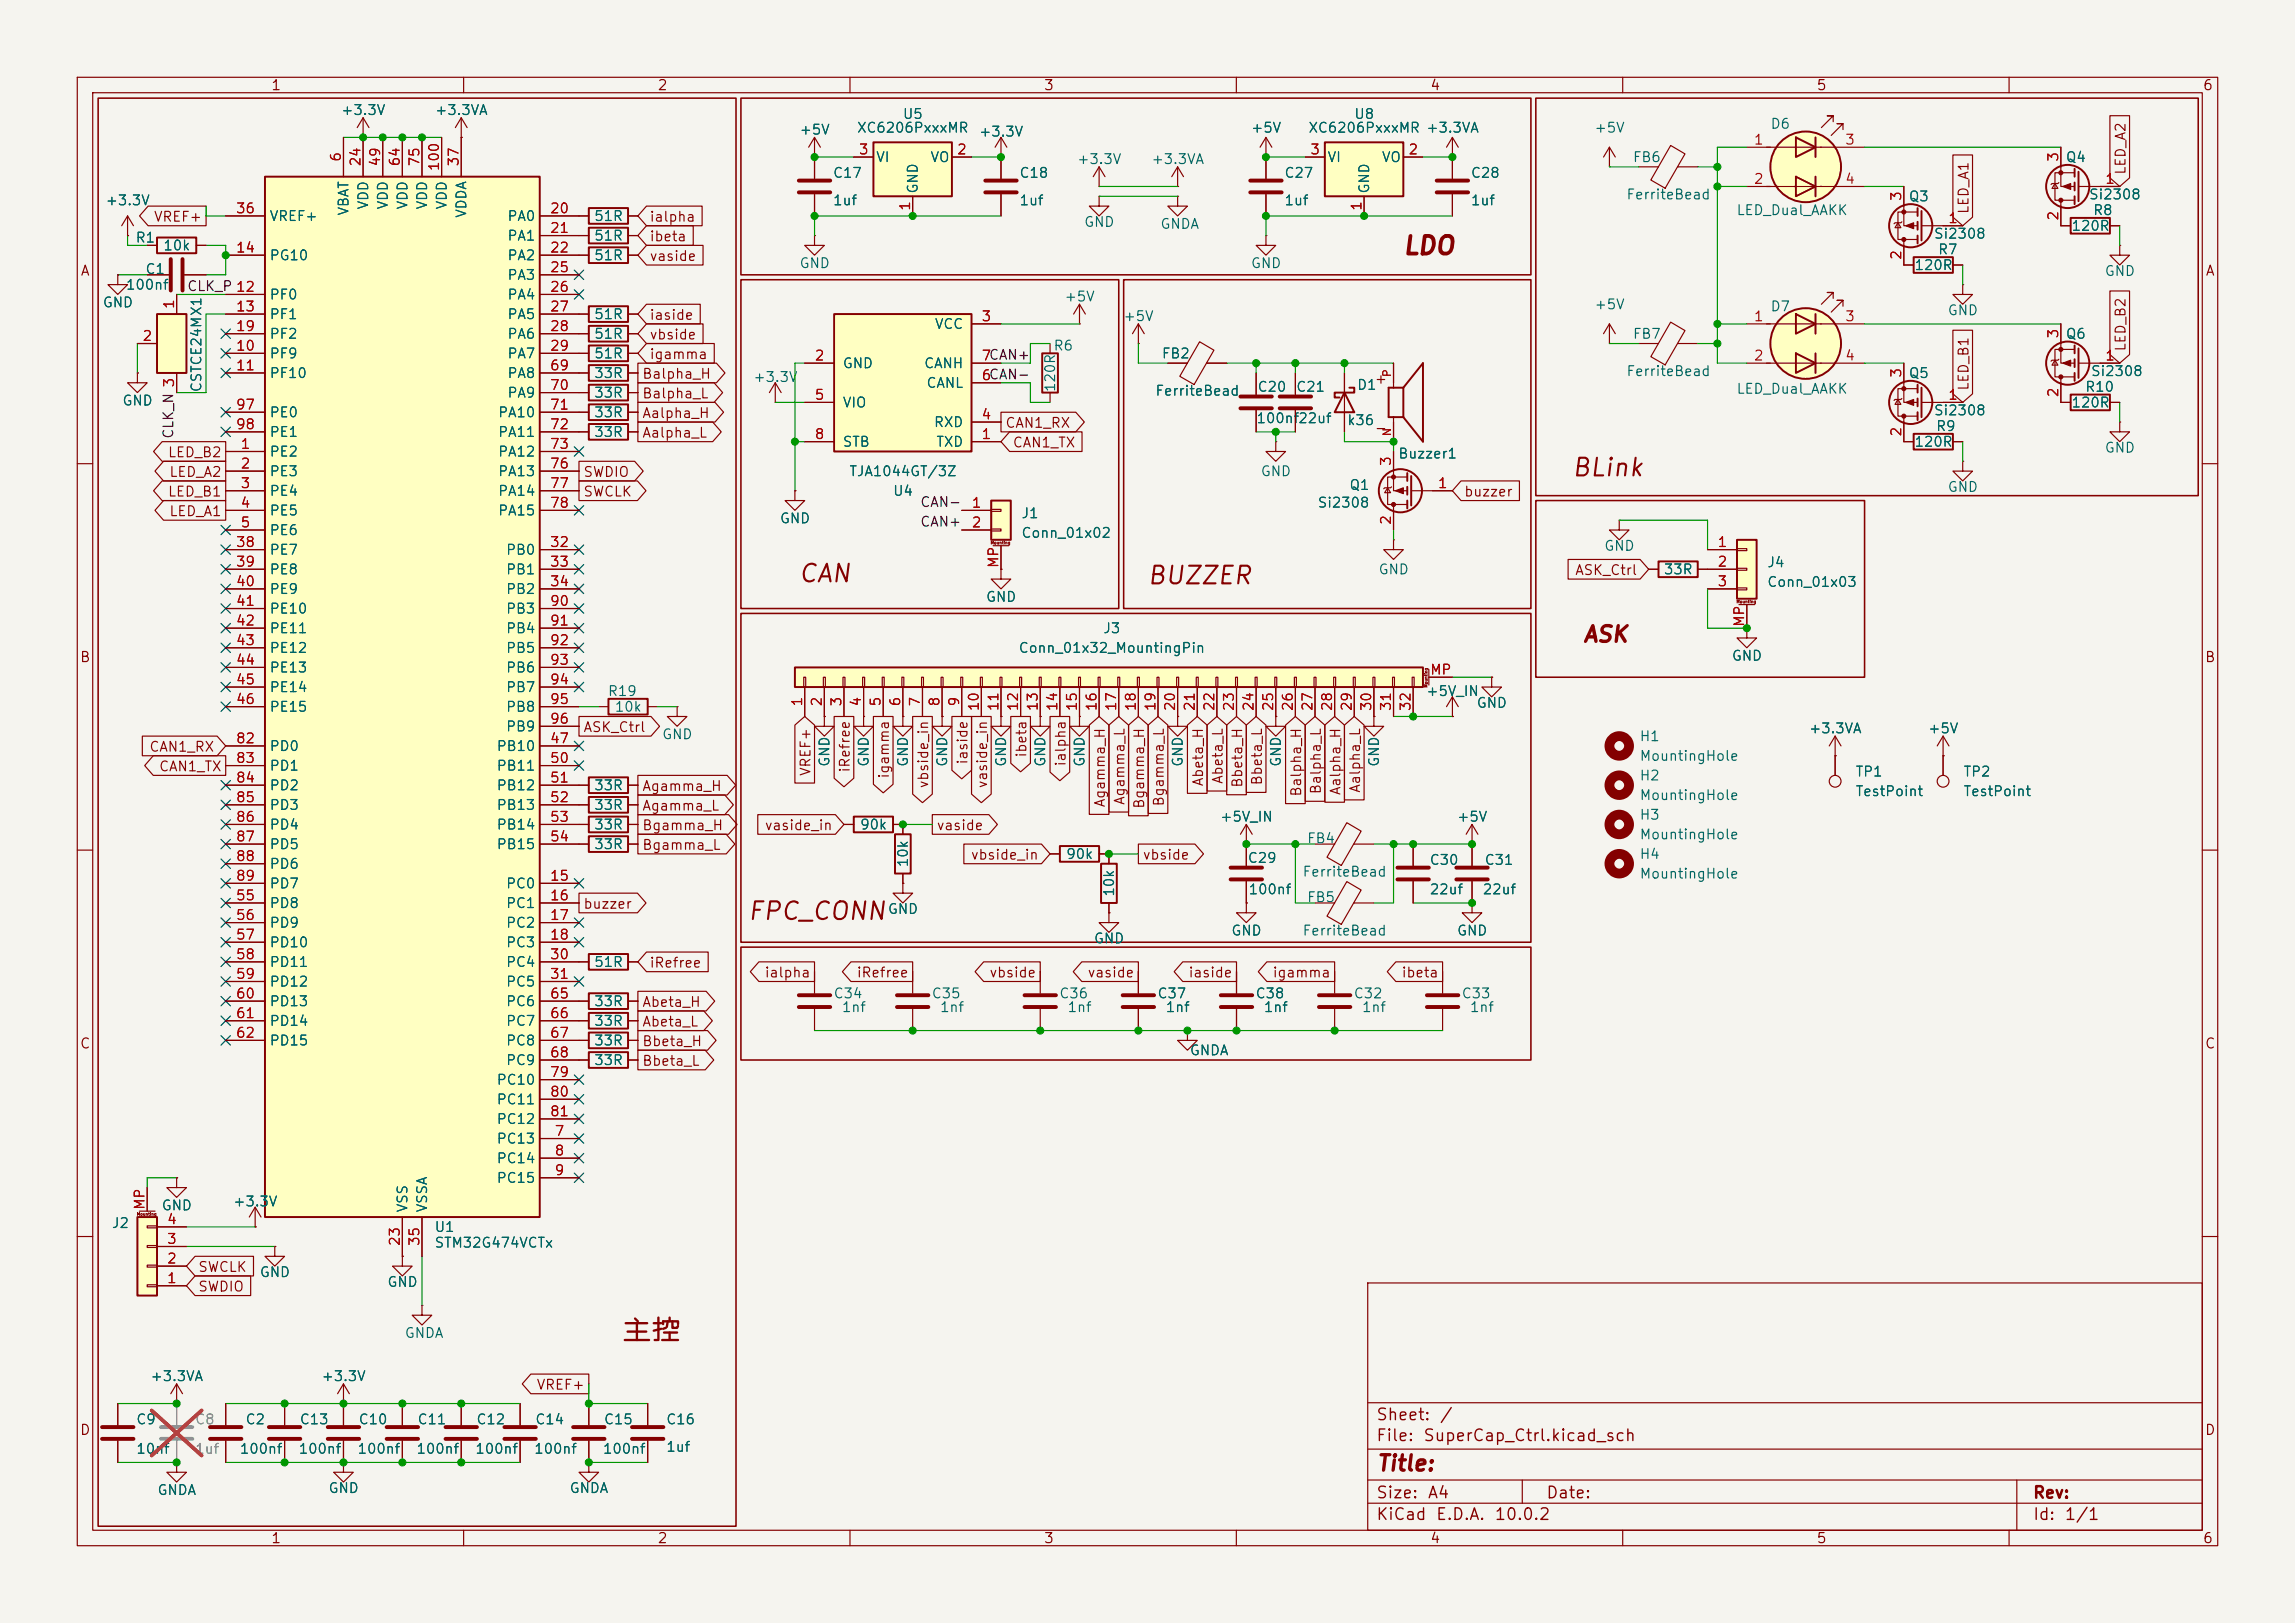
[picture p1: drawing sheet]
<svg xmlns="http://www.w3.org/2000/svg" width="297mm" height="210mm" viewBox="0 0 297 210" stroke-linecap="round" stroke-linejoin="round" font-family="sans-serif">
<defs><g id="words">
<text font-size="2.5" fill="#840000" x="80.4" y="174.2">主控</text>
<g font-size="2.3" fill="#840000">
<text x="181.4" y="33.5">LDO</text>
<text x="203.2" y="62.2">BLink</text>
<text x="103.1" y="75.9">CAN</text>
<text x="148.3" y="76.2">BUZZER</text>
<text x="96.6" y="119.6">FPC_CONN</text>
</g>
<g font-size="2" fill="#840000">
<text x="204.7" y="83.6">ASK</text>
<text x="178" y="190.8">Title:</text>
</g>
<g font-size="1.5" fill="#840000">
<text x="178" y="184.2">Sheet:</text>
<text x="186.2" y="184.2">/</text>
<text x="178" y="186.9">File:</text>
<text x="184.1" y="186.9">SuperCap_Ctrl.kicad_sch</text>
<text x="178" y="197.1">KiCad</text>
<text x="178" y="194.3">Size:</text>
<text x="184.7" y="194.3">A4</text>
<text x="185.7" y="197.1">E.D.A.</text>
<text x="193.3" y="197.1">10.0.2</text>
<text x="200" y="194.3">Date:</text>
<text x="263" y="194.3">Rev:</text>
<text x="263" y="197.1">Id:</text>
<text x="267.1" y="197.1">1/1</text>
</g>
<g font-size="1.3" fill="#840000">
<text x="35" y="12">1</text>
<text x="85" y="12">2</text>
<text x="135" y="12">3</text>
<text x="185" y="12">4</text>
<text x="235" y="12">5</text>
<text x="285" y="12">6</text>
<text x="275.4" y="22.7" transform="rotate(-90 275.4 22.7)">LED_A2</text>
<text x="19.8" y="29">VREF+</text>
<text x="84" y="29">ialpha</text>
<text x="255.1" y="27.8" transform="rotate(-90 255.1 27.8)">LED_A1</text>
<text x="10.3" y="36">A</text>
<text x="84" y="31.5">ibeta</text>
<text x="84" y="34.1">vaside</text>
<text x="285.3" y="36">A</text>
<text x="84" y="41.7">iaside</text>
<text x="84" y="44.2">vbside</text>
<text x="84" y="46.8">igamma</text>
<text x="275.4" y="45.6" transform="rotate(-90 275.4 45.6)">LED_B2</text>
<text x="83" y="49.3">Balpha_H</text>
<text x="83" y="51.9">Balpha_L</text>
<text x="177.8" y="50">+</text>
<text x="255.1" y="50.6" transform="rotate(-90 255.1 50.6)">LED_B1</text>
<text x="21.6" y="59.5">LED_B2</text>
<text x="83" y="54.4">Aalpha_H</text>
<text x="83" y="56.9">Aalpha_L</text>
<text x="130" y="55.7">CAN1_RX</text>
<text x="131" y="58.2">CAN1_TX</text>
<text x="177.8" y="56.3">-</text>
<text x="21.6" y="64.6">LED_B1</text>
<text x="21.8" y="62">LED_A2</text>
<text x="75.4" y="62">SWDIO</text>
<text x="75.4" y="64.6">SWCLK</text>
<text x="189.4" y="64.6">buzzer</text>
<text x="21.8" y="67.1">LED_A1</text>
<text x="203.7" y="74.7">ASK_Ctrl</text>
<text x="10.3" y="86">B</text>
<text x="285.3" y="86">B</text>
<text x="75.4" y="95">ASK_Ctrl</text>
<text x="19.2" y="97.6">CAN1_RX</text>
<text x="20.5" y="100.1">CAN1_TX</text>
<text x="105.2" y="100.5" transform="rotate(-90 105.2 100.5)">VREF+</text>
<text x="110.3" y="100" transform="rotate(-90 110.3 100)">iRefree</text>
<text x="115.4" y="100.8" transform="rotate(-90 115.4 100.8)">igamma</text>
<text x="125.5" y="99" transform="rotate(-90 125.5 99)">iaside</text>
<text x="133.1" y="98.1" transform="rotate(-90 133.1 98.1)">ibeta</text>
<text x="138.2" y="99.3" transform="rotate(-90 138.2 99.3)">ialpha</text>
<text x="156" y="101.8" transform="rotate(-90 156 101.8)">Abeta_H</text>
<text x="158.5" y="101.5" transform="rotate(-90 158.5 101.5)">Abeta_L</text>
<text x="163.6" y="101.7" transform="rotate(-90 163.6 101.7)">Bbeta_L</text>
<text x="83" y="107.7">Bgamma_H</text>
<text x="83" y="102.7">Agamma_H</text>
<text x="83" y="105.2">Agamma_L</text>
<text x="98.9" y="107.7">vaside_in</text>
<text x="120.4" y="102.1" transform="rotate(-90 120.4 102.1)">vbside_in</text>
<text x="121.1" y="107.7">vaside</text>
<text x="128.1" y="102.1" transform="rotate(-90 128.1 102.1)">vaside_in</text>
<text x="143.3" y="104.6" transform="rotate(-90 143.3 104.6)">Agamma_H</text>
<text x="145.8" y="104.3" transform="rotate(-90 145.8 104.3)">Agamma_L</text>
<text x="148.4" y="104.7" transform="rotate(-90 148.4 104.7)">Bgamma_H</text>
<text x="150.9" y="104.4" transform="rotate(-90 150.9 104.4)">Bgamma_L</text>
<text x="161.1" y="102" transform="rotate(-90 161.1 102)">Bbeta_H</text>
<text x="168.7" y="103.2" transform="rotate(-90 168.7 103.2)">Balpha_H</text>
<text x="171.2" y="102.9" transform="rotate(-90 171.2 102.9)">Balpha_L</text>
<text x="173.8" y="103" transform="rotate(-90 173.8 103)">Aalpha_H</text>
<text x="176.3" y="102.7" transform="rotate(-90 176.3 102.7)">Aalpha_L</text>
<text x="83" y="110.3">Bgamma_L</text>
<text x="125.5" y="111.6">vbside_in</text>
<text x="147.8" y="111.6">vbside</text>
<text x="75.4" y="117.9">buzzer</text>
<text x="84" y="125.5">iRefree</text>
<text x="83" y="130.6">Abeta_H</text>
<text x="98.9" y="126.8">ialpha</text>
<text x="110.8" y="126.8">iRefree</text>
<text x="128" y="126.8">vbside</text>
<text x="140.7" y="126.8">vaside</text>
<text x="153.7" y="126.8">iaside</text>
<text x="164.6" y="126.8">igamma</text>
<text x="181.3" y="126.8">ibeta</text>
<text x="10.3" y="136">C</text>
<text x="83" y="135.7">Bbeta_H</text>
<text x="83" y="133.1">Abeta_L</text>
<text x="285.3" y="136">C</text>
<text x="83" y="138.2">Bbeta_L</text>
<text x="25.6" y="167.4">SWDIO</text>
<text x="25.6" y="164.9">SWCLK</text>
<text x="10.3" y="186">D</text>
<text x="69.4" y="180.1">VREF+</text>
<text x="285.3" y="186">D</text>
<text x="35" y="200">1</text>
<text x="85" y="200">2</text>
<text x="135" y="200">3</text>
<text x="185" y="200">4</text>
<text x="235" y="200">5</text>
<text x="285" y="200">6</text>
</g>
<g font-size="1.3" fill="#006464">
<text x="44" y="15.2">+3.3V</text>
<text x="56.2" y="15.2">+3.3VA</text>
<text x="103.4" y="17.7">+5V</text>
<text x="110.8" y="17.5">XC6206PxxxMR</text>
<text x="116.7" y="15.7">U5</text>
<text x="126.6" y="18">+3.3V</text>
<text x="161.8" y="17.5">+5V</text>
<text x="169.2" y="17.5">XC6206PxxxMR +3.3VA</text>
<text x="175.2" y="15.7">U8</text>
<text x="206.2" y="17.5">+5V</text>
<text x="229" y="17">D6</text>
<text x="107.7" y="23.3">C17</text>
<text x="113.3" y="21.3">VI</text>
<text x="120.3" y="21.3">VO</text>
<text x="131.8" y="23.3">C18</text>
<text x="139.3" y="21.5">+3.3V</text>
<text x="148.9" y="21.5">+3.3VA</text>
<text x="166.1" y="23.3">C27</text>
<text x="171.7" y="21.3">VI</text>
<text x="178.7" y="21.3">VO</text>
<text x="190.3" y="23.3">C28</text>
<text x="211.2" y="21.3">FB6</text>
<text x="267.2" y="21.3">Q4</text>
<text x="13.6" y="26.9">+3.3V</text>
<text x="34.8" y="28.9">VREF+</text>
<text x="45.4" y="28" transform="rotate(-90 45.4 28)">VBAT</text>
<text x="48" y="27.2" transform="rotate(-90 48 27.2)">VDD</text>
<text x="50.5" y="27.2" transform="rotate(-90 50.5 27.2)">VDD</text>
<text x="53" y="27.2" transform="rotate(-90 53 27.2)">VDD</text>
<text x="55.6" y="27.2" transform="rotate(-90 55.6 27.2)">VDD</text>
<text x="58.1" y="27.2" transform="rotate(-90 58.1 27.2)">VDD</text>
<text x="60.7" y="28.3" transform="rotate(-90 60.7 28.3)">VDDA</text>
<text x="65.6" y="28.9">PA0</text>
<text x="76.8" y="28.9">51R</text>
<text x="107.7" y="26.9">1uf</text>
<text x="119.1" y="25.1" transform="rotate(-90 119.1 25.1)">GND</text>
<text x="131.8" y="26.9">1uf</text>
<text x="140.2" y="29.7">GND</text>
<text x="150.1" y="29.9">GNDA</text>
<text x="166.1" y="26.9">1uf</text>
<text x="177.5" y="25.1" transform="rotate(-90 177.5 25.1)">GND</text>
<text x="190.3" y="26.9">1uf</text>
<text x="210.4" y="26.1">FerriteBead</text>
<text x="224.6" y="28.1">LED_Dual_AAKK</text>
<text x="246.9" y="26.4">Q3</text>
<text x="270.2" y="26.1">Si2308</text>
<text x="270.8" y="28.1">R8</text>
<text x="17.5" y="31.7">R1</text>
<text x="18.7" y="35.8">C1</text>
<text x="21" y="32.7">10k</text>
<text x="34.8" y="34">PG10</text>
<text x="65.6" y="31.5">PA1</text>
<text x="65.6" y="34">PA2</text>
<text x="76.8" y="31.5">51R</text>
<text x="76.8" y="34">51R</text>
<text x="103.4" y="35">GND</text>
<text x="161.8" y="35">GND</text>
<text x="247.7" y="35.3">120R</text>
<text x="250.2" y="31.2">Si2308</text>
<text x="250.7" y="33.2">R7</text>
<text x="268" y="30.2">120R</text>
<text x="13.2" y="40.1">GND</text>
<text x="16.2" y="37.8">100nf</text>
<text x="34.8" y="39.1">PF0</text>
<text x="34.8" y="41.6">PF1</text>
<text x="65.6" y="36.5">PA3</text>
<text x="65.6" y="39.1">PA4</text>
<text x="65.6" y="41.6">PA5</text>
<text x="76.8" y="41.6">51R</text>
<text x="137.7" y="39.3">+5V</text>
<text x="145.3" y="41.9">+5V</text>
<text x="206.2" y="40.3">+5V</text>
<text x="229" y="40.6">D7</text>
<text x="252" y="41.1">GND</text>
<text x="272.3" y="36">GND</text>
<text x="34.8" y="46.7">PF9</text>
<text x="34.8" y="44.2">PF2</text>
<text x="65.6" y="44.2">PA6</text>
<text x="65.6" y="46.7">PA7</text>
<text x="76.8" y="44.2">51R</text>
<text x="76.8" y="46.7">51R</text>
<text x="109" y="48">GND</text>
<text x="119.5" y="48">CANH</text>
<text x="120.9" y="42.9">VCC</text>
<text x="136.2" y="45.7">R6</text>
<text x="150.3" y="46.7">FB2</text>
<text x="211.2" y="44.2">FB7</text>
<text x="267.2" y="44.2">Q6</text>
<text x="15.7" y="52.8">GND</text>
<text x="26.4" y="50.8" transform="rotate(-90 26.4 50.8)">CSTCE24MX1</text>
<text x="34.8" y="49.2">PF10</text>
<text x="65.6" y="49.2">PA8</text>
<text x="65.6" y="51.8">PA9</text>
<text x="76.8" y="49.2">33R</text>
<text x="76.8" y="51.8">33R</text>
<text x="97.4" y="49.7">+3.3V</text>
<text x="109" y="53">VIO</text>
<text x="119.8" y="50.5">CANL</text>
<text x="136.9" y="50.8" transform="rotate(-90 136.9 50.8)">120R</text>
<text x="149.4" y="51.5">FerriteBead</text>
<text x="162.6" y="51">C20</text>
<text x="167.6" y="51">C21</text>
<text x="175.5" y="50.8">D1</text>
<text x="210.4" y="49">FerriteBead</text>
<text x="224.6" y="51.3">LED_Dual_AAKK</text>
<text x="246.9" y="49.2">Q5</text>
<text x="268" y="53">120R</text>
<text x="269.8" y="51">R10</text>
<text x="270.5" y="49">Si2308</text>
<text x="34.8" y="59.4">PE2</text>
<text x="34.8" y="54.3">PE0</text>
<text x="34.8" y="56.9">PE1</text>
<text x="64.4" y="54.3">PA10</text>
<text x="64.4" y="56.9">PA11</text>
<text x="64.4" y="59.4">PA12</text>
<text x="76.8" y="56.9">33R</text>
<text x="76.8" y="54.3">33R</text>
<text x="109" y="58.1">STB</text>
<text x="120.8" y="55.6">RXD</text>
<text x="121.1" y="58.1">TXD</text>
<text x="162.5" y="55.1">100nf22uf</text>
<text x="174.3" y="55.3">k36</text>
<text x="180.9" y="59.6">Buzzer1</text>
<text x="247.7" y="58.1">120R</text>
<text x="250.2" y="54.1">Si2308</text>
<text x="250.5" y="56.1">R9</text>
<text x="272.3" y="58.9">GND</text>
<text x="34.8" y="61.9">PE3</text>
<text x="34.8" y="64.5">PE4</text>
<text x="64.4" y="61.9">PA13</text>
<text x="64.4" y="64.5">PA14</text>
<text x="109.8" y="61.9">TJA1044GT/3Z</text>
<text x="115.5" y="64.5">U4</text>
<text x="163.1" y="61.9">GND</text>
<text x="170.4" y="66">Si2308</text>
<text x="174.5" y="63.7">Q1</text>
<text x="252" y="64">GND</text>
<text x="34.8" y="67">PE5</text>
<text x="34.8" y="69.6">PE6</text>
<text x="64.4" y="67">PA15</text>
<text x="100.8" y="68">GND</text>
<text x="132.1" y="67.4">J1</text>
<text x="132.1" y="69.9">Conn_01x02</text>
<text x="207.5" y="71.6">GND</text>
<text x="34.8" y="72.1">PE7</text>
<text x="34.8" y="74.6">PE8</text>
<text x="34.8" y="77.2">PE9</text>
<text x="65.4" y="72.1">PB0</text>
<text x="65.4" y="74.6">PB1</text>
<text x="65.4" y="77.2">PB2</text>
<text x="178.3" y="74.6">GND</text>
<text x="215.2" y="74.6">33R</text>
<text x="228.6" y="73.7">J4</text>
<text x="228.6" y="76.3">Conn_01x03</text>
<text x="34.8" y="79.7">PE10</text>
<text x="34.8" y="82.3">PE11</text>
<text x="65.4" y="79.7">PB3</text>
<text x="65.4" y="82.3">PB4</text>
<text x="127.5" y="78.2">GND</text>
<text x="142.7" y="82.3">J3</text>
<text x="34.8" y="84.8">PE12</text>
<text x="34.8" y="87.3">PE13</text>
<text x="34.8" y="89.9">PE14</text>
<text x="65.4" y="84.8">PB5</text>
<text x="65.4" y="87.3">PB6</text>
<text x="65.4" y="89.9">PB7</text>
<text x="131.7" y="84.8">Conn_01x32_MountingPin</text>
<text x="224" y="85.8">GND</text>
<text x="34.8" y="92.4">PE15</text>
<text x="65.4" y="92.4">PB8</text>
<text x="65.4" y="95">PB9</text>
<text x="78.6" y="90.4">R19</text>
<text x="79.5" y="92.4">10k</text>
<text x="85.6" y="96">GND</text>
<text x="184.5" y="90.4">+5V_IN</text>
<text x="191" y="91.9">GND</text>
<text x="234" y="95.2">+3.3VA</text>
<text x="249.4" y="95.2">+5V</text>
<text x="34.8" y="97.5">PD0</text>
<text x="34.8" y="100">PD1</text>
<text x="64.2" y="97.5">PB10</text>
<text x="64.2" y="100">PB11</text>
<text x="107.7" y="99.3" transform="rotate(-90 107.7 99.3)">GND</text>
<text x="112.7" y="99.3" transform="rotate(-90 112.7 99.3)">GND</text>
<text x="117.8" y="99.3" transform="rotate(-90 117.8 99.3)">GND</text>
<text x="122.9" y="99.3" transform="rotate(-90 122.9 99.3)">GND</text>
<text x="130.5" y="99.3" transform="rotate(-90 130.5 99.3)">GND</text>
<text x="135.6" y="99.3" transform="rotate(-90 135.6 99.3)">GND</text>
<text x="140.7" y="99.3" transform="rotate(-90 140.7 99.3)">GND</text>
<text x="153.4" y="99.3" transform="rotate(-90 153.4 99.3)">GND</text>
<text x="166.1" y="99.3" transform="rotate(-90 166.1 99.3)">GND</text>
<text x="178.8" y="99.3" transform="rotate(-90 178.8 99.3)">GND</text>
<text x="212.1" y="96.2">H1</text>
<text x="212.1" y="98.8">MountingHole</text>
<text x="212.1" y="101.3">H2</text>
<text x="240" y="100.8">TP1</text>
<text x="254" y="100.8">TP2</text>
<text x="34.8" y="102.6">PD2</text>
<text x="34.8" y="105.1">PD3</text>
<text x="34.8" y="107.7">PD4</text>
<text x="64.2" y="102.6">PB12</text>
<text x="64.2" y="105.1">PB13</text>
<text x="64.2" y="107.7">PB14</text>
<text x="76.8" y="102.6">33R</text>
<text x="76.8" y="107.7">33R</text>
<text x="76.8" y="105.1">33R</text>
<text x="111.2" y="107.7">90k</text>
<text x="157.8" y="106.6">+5V_IN</text>
<text x="188.5" y="106.6">+5V</text>
<text x="212.1" y="106.4">H3</text>
<text x="212.1" y="103.8">MountingHole</text>
<text x="240" y="103.3">TestPoint</text>
<text x="254" y="103.3">TestPoint</text>
<text x="34.8" y="110.2">PD5</text>
<text x="34.8" y="112.7">PD6</text>
<text x="64.2" y="110.2">PB15</text>
<text x="76.8" y="110.2">33R</text>
<text x="117.8" y="112.3" transform="rotate(-90 117.8 112.3)">10k</text>
<text x="137.9" y="111.5">90k</text>
<text x="161.4" y="112">C29</text>
<text x="168.5" y="113.7">FerriteBead</text>
<text x="169.1" y="109.4">FB4</text>
<text x="184.9" y="112.2">C30</text>
<text x="192" y="112.2">C31</text>
<text x="212.1" y="108.9">MountingHole</text>
<text x="212.1" y="111.5">H4</text>
<text x="34.8" y="117.8">PD8</text>
<text x="34.8" y="115.3">PD7</text>
<text x="65.4" y="115.3">PC0</text>
<text x="65.4" y="117.8">PC1</text>
<text x="114.8" y="118.6">GND</text>
<text x="144.5" y="116.1" transform="rotate(-90 144.5 116.1)">10k</text>
<text x="161.5" y="116">100nf</text>
<text x="169.1" y="117">FB5</text>
<text x="184.9" y="116">22uf</text>
<text x="191.8" y="116">22uf</text>
<text x="212.1" y="114">MountingHole</text>
<text x="34.8" y="120.4">PD9</text>
<text x="34.8" y="122.9">PD10</text>
<text x="34.8" y="125.4">PD11</text>
<text x="65.4" y="120.4">PC2</text>
<text x="65.4" y="122.9">PC3</text>
<text x="65.4" y="125.4">PC4</text>
<text x="76.8" y="125.4">51R</text>
<text x="141.5" y="122.4">GND</text>
<text x="159.3" y="121.4">GND</text>
<text x="168.5" y="121.4">FerriteBead</text>
<text x="188.5" y="121.4">GND</text>
<text x="34.8" y="128">PD12</text>
<text x="34.8" y="130.5">PD13</text>
<text x="65.4" y="128">PC5</text>
<text x="65.4" y="130.5">PC6</text>
<text x="76.8" y="130.5">33R</text>
<text x="107.8" y="129.5">C34</text>
<text x="108.8" y="131.3">1nf</text>
<text x="120.5" y="129.5">C35</text>
<text x="121.5" y="131.3">1nf</text>
<text x="137" y="129.5">C36</text>
<text x="138.1" y="131.3">1nf</text>
<text x="149.7" y="129.5">C37</text>
<text x="150.8" y="131.3">1nf</text>
<text x="162.4" y="129.5">C38</text>
<text x="163.5" y="131.3">1nf</text>
<text x="175.1" y="129.5">C32</text>
<text x="176.2" y="131.3">1nf</text>
<text x="189.1" y="129.5">C33</text>
<text x="190.1" y="131.3">1nf</text>
<text x="34.8" y="133.1">PD14</text>
<text x="34.8" y="135.6">PD15</text>
<text x="65.4" y="133.1">PC7</text>
<text x="65.4" y="135.6">PC8</text>
<text x="76.8" y="135.6">33R</text>
<text x="76.8" y="133.1">33R</text>
<text x="153.9" y="136.9">GNDA</text>
<text x="64.2" y="140.7">PC10</text>
<text x="64.2" y="143.2">PC11</text>
<text x="65.4" y="138.1">PC9</text>
<text x="76.8" y="138.1">33R</text>
<text x="64.2" y="148.3">PC13</text>
<text x="64.2" y="145.8">PC12</text>
<text x="64.2" y="150.8">PC14</text>
<text x="64.2" y="153.4">PC15</text>
<text x="14.4" y="159.2">J2</text>
<text x="20.8" y="156.9">GND</text>
<text x="30.1" y="156.4">+3.3V</text>
<text x="53" y="157" transform="rotate(-90 53 157)">VSS</text>
<text x="55.6" y="157" transform="rotate(-90 55.6 157)">VSSA</text>
<text x="56.1" y="161.8">STM32G474VCTx</text>
<text x="56.1" y="159.7">U1</text>
<text x="33.5" y="165.6">GND</text>
<text x="50" y="166.8">GND</text>
<text x="52.3" y="173.4">GNDA</text>
<text x="19.4" y="179">+3.3VA</text>
<text x="41.5" y="179">+3.3V</text>
<text x="17.5" y="184.6">C9</text>
<text x="31.7" y="184.6">C2</text>
<text x="38.7" y="184.6">C13</text>
<text x="46.3" y="184.6">C10</text>
<text x="53.9" y="184.6">C11</text>
<text x="61.6" y="184.6">C12</text>
<text x="69.2" y="184.6">C14</text>
<text x="78.1" y="184.6">C15</text>
<text x="86.1" y="184.6">C16</text>
<text x="17.5" y="188.4">10nf</text>
<text x="30.9" y="188.4">100nf</text>
<text x="38.5" y="188.4">100nf</text>
<text x="46.2" y="188.4">100nf</text>
<text x="53.8" y="188.4">100nf</text>
<text x="61.4" y="188.4">100nf</text>
<text x="69" y="188.4">100nf</text>
<text x="77.9" y="188.4">100nf</text>
<text x="86.1" y="188.2">1uf</text>
<text x="20.3" y="193.8">GNDA</text>
<text x="42.4" y="193.5">GND</text>
<text x="73.6" y="193.5">GNDA</text>
</g>
<g font-size="1.3" fill="#a90000">
<text x="44.4" y="21" transform="rotate(-90 44.4 21)">6</text>
<text x="47" y="21.6" transform="rotate(-90 47 21.6)">24</text>
<text x="49.5" y="21.6" transform="rotate(-90 49.5 21.6)">49</text>
<text x="52" y="21.6" transform="rotate(-90 52 21.6)">64</text>
<text x="54.6" y="21.6" transform="rotate(-90 54.6 21.6)">75</text>
<text x="57.1" y="22.2" transform="rotate(-90 57.1 22.2)">100</text>
<text x="59.7" y="21.6" transform="rotate(-90 59.7 21.6)">37</text>
<text x="111.1" y="20.3">3</text>
<text x="123.8" y="20.3">2</text>
<text x="169.5" y="20.3">3</text>
<text x="182.2" y="20.3">2</text>
<text x="226.9" y="19">1</text>
<text x="238.7" y="19">3</text>
<text x="266.7" y="21" transform="rotate(-90 266.7 21)">3</text>
<text x="30.4" y="27.9">36</text>
<text x="71.1" y="27.9">20</text>
<text x="118.1" y="27.4" transform="rotate(-90 118.1 27.4)">1</text>
<text x="176.5" y="27.4" transform="rotate(-90 176.5 27.4)">1</text>
<text x="226.9" y="24.1">2</text>
<text x="238.7" y="24.1">4</text>
<text x="246.4" y="26.1" transform="rotate(-90 246.4 26.1)">3</text>
<text x="252" y="29.2">1</text>
<text x="266.7" y="28.6" transform="rotate(-90 266.7 28.6)">2</text>
<text x="272.3" y="24.1">1</text>
<text x="30.4" y="33">14</text>
<text x="71.1" y="30.5">21</text>
<text x="71.1" y="33">22</text>
<text x="71.1" y="35.5">25</text>
<text x="246.4" y="33.7" transform="rotate(-90 246.4 33.7)">2</text>
<text x="22.8" y="40.1" transform="rotate(-90 22.8 40.1)">1</text>
<text x="30.4" y="40.6">13</text>
<text x="30.4" y="38.1">12</text>
<text x="71.1" y="38.1">26</text>
<text x="71.1" y="40.6">27</text>
<text x="126.9" y="41.9">3</text>
<text x="226.9" y="41.9">1</text>
<text x="238.7" y="41.9">3</text>
<text x="18.3" y="44.4">2</text>
<text x="30.4" y="45.7">10</text>
<text x="30.4" y="43.2">19</text>
<text x="71.1" y="43.2">28</text>
<text x="71.1" y="45.7">29</text>
<text x="105.3" y="47">2</text>
<text x="126.9" y="47">7CAN+</text>
<text x="126.9" y="47">7</text>
<text x="226.9" y="47">2</text>
<text x="238.7" y="47">4</text>
<text x="266.7" y="43.9" transform="rotate(-90 266.7 43.9)">3</text>
<text x="272.3" y="47">1</text>
<text x="22.8" y="50.2" transform="rotate(-90 22.8 50.2)">3</text>
<text x="30.4" y="48.2">11</text>
<text x="30.4" y="53.3">97</text>
<text x="71.1" y="48.2">69</text>
<text x="71.1" y="50.8">70</text>
<text x="71.1" y="53.3">71</text>
<text x="105.3" y="52">5</text>
<text x="126.9" y="49.5">6CAN-</text>
<text x="126.9" y="49.5">6</text>
<text x="246.4" y="49" transform="rotate(-90 246.4 49)">3</text>
<text x="252" y="52">1</text>
<text x="266.7" y="51.5" transform="rotate(-90 266.7 51.5)">2</text>
<text x="30.4" y="55.9">98</text>
<text x="31" y="58.4">1</text>
<text x="71.1" y="55.9">72</text>
<text x="71.1" y="58.4">73</text>
<text x="105.3" y="57.1">8</text>
<text x="126.9" y="57.1">1</text>
<text x="126.9" y="54.6">4</text>
<text x="246.4" y="56.6" transform="rotate(-90 246.4 56.6)">2</text>
<text x="31" y="60.9">2</text>
<text x="31" y="63.5">3</text>
<text x="71.1" y="60.9">76</text>
<text x="71.1" y="63.5">77</text>
<text x="180.3" y="60.4" transform="rotate(-90 180.3 60.4)">3</text>
<text x="186" y="63.5">1</text>
<text x="30.4" y="71.1">38</text>
<text x="31" y="66">4</text>
<text x="31" y="68.6">5</text>
<text x="71.1" y="71.1">32</text>
<text x="71.1" y="66">78</text>
<text x="125.7" y="66">1</text>
<text x="125.7" y="68.6">2</text>
<text x="180.3" y="68" transform="rotate(-90 180.3 68)">2</text>
<text x="222.2" y="71.1">1</text>
<text x="30.4" y="73.6">39</text>
<text x="30.4" y="76.2">40</text>
<text x="71.1" y="73.6">33</text>
<text x="71.1" y="76.2">34</text>
<text x="129.5" y="73.6" transform="rotate(-90 129.5 73.6)">MP</text>
<text x="222.2" y="73.6">2</text>
<text x="222.2" y="76.2">3</text>
<text x="30.4" y="78.7">41</text>
<text x="30.4" y="81.3">42</text>
<text x="30.4" y="83.8">43</text>
<text x="71.1" y="78.7">90</text>
<text x="71.1" y="81.3">91</text>
<text x="71.1" y="83.8">92</text>
<text x="226" y="81.2" transform="rotate(-90 226 81.2)">MP</text>
<text x="30.4" y="86.3">44</text>
<text x="30.4" y="88.9">45</text>
<text x="71.1" y="86.3">93</text>
<text x="71.1" y="88.9">94</text>
<text x="185" y="87.6">MP</text>
<text x="30.4" y="91.4">46</text>
<text x="71.1" y="91.4">95</text>
<text x="71.1" y="94">96</text>
<text x="104.1" y="91.5" transform="rotate(-90 104.1 91.5)">1</text>
<text x="106.7" y="91.5" transform="rotate(-90 106.7 91.5)">2</text>
<text x="109.2" y="91.5" transform="rotate(-90 109.2 91.5)">3</text>
<text x="111.7" y="91.5" transform="rotate(-90 111.7 91.5)">4</text>
<text x="114.3" y="91.5" transform="rotate(-90 114.3 91.5)">5</text>
<text x="116.8" y="91.5" transform="rotate(-90 116.8 91.5)">6</text>
<text x="119.4" y="91.5" transform="rotate(-90 119.4 91.5)">7</text>
<text x="121.9" y="91.5" transform="rotate(-90 121.9 91.5)">8</text>
<text x="124.4" y="91.5" transform="rotate(-90 124.4 91.5)">9</text>
<text x="127" y="92.1" transform="rotate(-90 127 92.1)">10</text>
<text x="129.5" y="92.1" transform="rotate(-90 129.5 92.1)">11</text>
<text x="132.1" y="92.1" transform="rotate(-90 132.1 92.1)">12</text>
<text x="134.6" y="92.1" transform="rotate(-90 134.6 92.1)">13</text>
<text x="137.1" y="92.1" transform="rotate(-90 137.1 92.1)">14</text>
<text x="139.7" y="92.1" transform="rotate(-90 139.7 92.1)">15</text>
<text x="142.2" y="92.1" transform="rotate(-90 142.2 92.1)">16</text>
<text x="144.8" y="92.1" transform="rotate(-90 144.8 92.1)">17</text>
<text x="147.3" y="92.1" transform="rotate(-90 147.3 92.1)">18</text>
<text x="149.8" y="92.1" transform="rotate(-90 149.8 92.1)">19</text>
<text x="152.4" y="92.1" transform="rotate(-90 152.4 92.1)">20</text>
<text x="154.9" y="92.1" transform="rotate(-90 154.9 92.1)">21</text>
<text x="157.5" y="92.1" transform="rotate(-90 157.5 92.1)">22</text>
<text x="160" y="92.1" transform="rotate(-90 160 92.1)">23</text>
<text x="162.5" y="92.1" transform="rotate(-90 162.5 92.1)">24</text>
<text x="165.1" y="92.1" transform="rotate(-90 165.1 92.1)">25</text>
<text x="167.6" y="92.1" transform="rotate(-90 167.6 92.1)">26</text>
<text x="170.2" y="92.1" transform="rotate(-90 170.2 92.1)">27</text>
<text x="172.7" y="92.1" transform="rotate(-90 172.7 92.1)">28</text>
<text x="175.2" y="92.1" transform="rotate(-90 175.2 92.1)">29</text>
<text x="177.8" y="92.1" transform="rotate(-90 177.8 92.1)">30</text>
<text x="180.3" y="92.1" transform="rotate(-90 180.3 92.1)">31</text>
<text x="182.9" y="92.1" transform="rotate(-90 182.9 92.1)">32</text>
<text x="30.4" y="96.5">82</text>
<text x="30.4" y="99">83</text>
<text x="30.4" y="101.6">84</text>
<text x="71.1" y="96.5">47</text>
<text x="71.1" y="99">50</text>
<text x="71.1" y="101.6">51</text>
<text x="30.4" y="104.1">85</text>
<text x="30.4" y="106.7">86</text>
<text x="71.1" y="104.1">52</text>
<text x="71.1" y="106.7">53</text>
<text x="30.4" y="109.2">87</text>
<text x="30.4" y="111.7">88</text>
<text x="71.1" y="109.2">54</text>
<text x="30.4" y="116.8">55</text>
<text x="30.4" y="119.4">56</text>
<text x="30.4" y="114.3">89</text>
<text x="71.1" y="114.3">15</text>
<text x="71.1" y="116.8">16</text>
<text x="71.1" y="119.4">17</text>
<text x="30.4" y="121.9">57</text>
<text x="30.4" y="124.4">58</text>
<text x="71.1" y="121.9">18</text>
<text x="71.1" y="124.4">30</text>
<text x="30.4" y="127">59</text>
<text x="30.4" y="129.5">60</text>
<text x="71.1" y="127">31</text>
<text x="71.1" y="129.5">65</text>
<text x="30.4" y="132.1">61</text>
<text x="30.4" y="134.6">62</text>
<text x="71.1" y="132.1">66</text>
<text x="71.1" y="134.6">67</text>
<text x="71.1" y="137.1">68</text>
<text x="71.1" y="139.7">79</text>
<text x="71.1" y="142.2">80</text>
<text x="71.1" y="144.8">81</text>
<text x="71.7" y="147.3">7</text>
<text x="71.7" y="149.8">8</text>
<text x="71.7" y="152.4">9</text>
<text x="19" y="156.7" transform="rotate(-90 19 156.7)">MP</text>
<text x="21.5" y="161.3">3</text>
<text x="21.5" y="158.7">4</text>
<text x="52" y="161.3" transform="rotate(-90 52 161.3)">23</text>
<text x="54.6" y="161.3" transform="rotate(-90 54.6 161.3)">35</text>
<text x="21.5" y="166.3">1</text>
<text x="21.5" y="163.8">2</text>
</g>
<g font-size="1.3" fill="#0f0f0f">
<text x="24.1" y="38">CLK_P 12</text>
<text x="22.7" y="56.9" transform="rotate(-90 22.7 56.9)">CLK_N 3</text>
<text x="119" y="65.9">CAN-</text>
<text x="119" y="68.5">CAN+</text>
</g>
<g font-size="1.3" fill="#939391">
<text x="25.2" y="184.6">C8</text>
<text x="25.2" y="188.4">1uf</text>
</g>
<g font-size="1" fill="#a90000">
<text x="180.3" y="48.9" transform="rotate(-90 180.3 48.9)">P</text>
<text x="180.3" y="56.5" transform="rotate(-90 180.3 56.5)">N</text>
</g>
<g font-size=".4" fill="#840000">
<text x="128.2" y="70.5">Mounting</text>
<text x="224.7" y="78.1">Mounting</text>
<text x="184.8" y="89" transform="rotate(-90 184.8 89)">Mounting</text>
<text x="17.7" y="157.4">Mounting</text>
</g>
</g></defs>
<path d="M0 0h297v210h-297z" fill="#f5f4ef" stroke="#f5f4ef" stroke-width=".13"/>
<g fill="none" stroke="#840000" stroke-width=".15">
<path d="M10 10h277v190h-277zM12 12h273v186h-273zM60 10v2M110 10v2M160 10v2M210 10v2M260 10v2M17.8 48.3v1.2h1.2l-1.2 1.3-1.3-1.3h1.3M17.8 48.3h.1M10 60h2M285 60h2M10 110h2"/>
<path d="M190.5 116.8v1.3h1.3l-1.3 1.3-1.3-1.3h1.3M190.5 116.8h.1M190.5 109.2v2.8M190.5 114v2.8M285 110h2M147.3 125.7v2.8M147.3 130.6v2.8M153.7 133.4v1.2h1.2l-1.2 1.3-1.3-1.3h1.3M153.7 133.4h.1M172.7 125.7v2.8M172.7 130.6v2.8M22.9 152.4v1.3h1.2l-1.2 1.2-1.3-1.2h1.3"/>
<path d="M22.9 152.4h.1M10 160h2M22.9 179.1l-.8 1.2M22.9 179.1l.7 1.2M22.9 179.1v2.5M177 166h108v32h-108zM285 160h2M15.2 181.6v2.8M15.2 186.4v2.8M22.9 189.2v1.3h1.2l-1.2 1.3-1.3-1.3h1.3M22.9 189.2h.1M22.9 181.6h.1"/>
<path d="M60 198v2M110 198v2M160 198v2M177 194.5h108M177 191.5h108M177 187.5h108M177 181.5h108M197 191.5v3M210 198v2M260 198v2M261 191.5v6.5"/>
</g>
<path d="M188.5 113.8h4M188.5 112.3h4M145.3 128.8h4.1M145.3 130.3h4.1M170.7 128.8h4.1M170.7 130.3h4.1M13.2 186.2h4.1M13.2 184.7h4.1" fill="none" stroke="#840000" stroke-width=".51"/>
<path d="M20.8 186.2h4.1M20.8 184.7h4.1" fill="none" stroke="#9c9b98" stroke-width=".51"/>
<path d="M22.9 181.6v2.8M22.9 186.4v2.8" fill="none" stroke="#9c9b98" stroke-width=".15"/>
<path d="M19.6 182.5l6.5 5.8M26.1 182.5l-6.5 5.8" fill="none" stroke="#e12e31" stroke-width=".46"/>
<path d="M20.3 40.6h3.8v7.7h-3.8z" fill="#ffffc2"/>
<path d="M20.3 30.7h5.1v2.1h-5.1zM20.3 40.6h3.8v7.7h-3.8z" fill="none" stroke="#840000" stroke-width=".25"/>
<g fill="none" stroke="#840000" stroke-width=".15">
<path d="M15.2 35.6v1.2h1.3l-1.3 1.3-1.2-1.3h1.2M15.2 35.6h.1M16.5 30.5h.1M16.5 27.9l-.8 1.3M16.5 27.9l.8 1.3M16.5 27.9v2.6M19 31.8h1.3M19 35.6h2.8M22.9 38.1v2.5M23.9 35.6h2.8M25.4 31.8h1.3M17.8 44.5h2.5"/>
<path d="M22.9 48.3v2.5M170.2 109.2h2.5M174.3 106.5l1.8 1-2.5 4.5-1.9-1.1zM175.2 109.2h2.6M160 125.7v2.8M160 130.6v2.8"/>
</g>
<path d="M22.1 33.5v4.1M23.6 33.5v4.1M158 128.8h4.1M158 130.3h4.1" fill="none" stroke="#840000" stroke-width=".51"/>
<path d="M34.3 22.9h35.5v134.6h-35.5z" fill="#ffffc2"/>
<path d="M34.3 22.9h35.5v134.6h-35.5zM76.2 29.5h5.1v2h-5.1zM76.2 39.6h5.1v2.1h-5.1zM76.2 32h5.1v2h-5.1zM76.2 26.9h5.1v2.1h-5.1zM76.2 42.2h5.1v2h-5.1zM76.2 54.9h5.1v2h-5.1zM76.2 47.2h5.1v2.1h-5.1zM76.2 49.8h5.1v2h-5.1zM76.2 52.3h5.1v2.1h-5.1zM76.2 44.7h5.1v2h-5.1z" fill="none" stroke="#840000" stroke-width=".25"/>
<g fill="none" stroke="#840000" stroke-width=".15">
<path d="M44.4 17.8v5.1M47 17.8h.1M47 15.2v7.7M47 15.2l-.8 1.3M47 15.2l.8 1.3M49.5 17.8v5.1M52.1 17.8v5.1M54.6 17.8v5.1M57.1 17.8v5.1M59.7 17.8h.1M59.7 15.2v7.7M59.7 15.2l-.8 1.3"/>
<path d="M59.7 15.2l.8 1.3M105.4 17.8v2.5M105.4 17.8l-.8 1.3M105.4 17.8l.8 1.3M129.5 17.8l-.7 1.3M129.5 17.8l.8 1.3M129.5 17.8v2.5M29.2 38.1h5.1M29.2 33h5.1M29.2 27.9h5.1M69.8 38.1h5.1M69.8 33h6.4"/>
<path d="M69.8 27.9h6.4M69.8 30.5h6.4M69.8 35.6h5.1M81.3 33h1.2M81.3 27.9h1.2M81.3 30.5h1.2M105.4 20.3h.1M129.5 20.3h.1M152.4 24.1h.1M152.4 21.6l-.8 1.3M152.4 21.6l.8 1.3M152.4 21.6v2.5"/>
<path d="M29.2 58.4h5.1M29.2 45.7h5.1M29.2 48.3h5.1M29.2 40.6h5.1M29.2 43.2h5.1M29.2 53.3h5.1M29.2 55.9h5.1M69.8 58.4h5.1M69.8 45.7h6.4M69.8 48.3h6.4M69.8 40.6h6.4M69.8 43.2h6.4"/>
<path d="M69.8 50.8h6.4M69.8 53.3h6.4M69.8 55.9h6.4M81.3 45.7h1.2M81.3 48.3h1.2M81.3 40.6h1.2M81.3 43.2h1.2M81.3 50.8h1.2M81.3 53.3h1.2M81.3 55.9h1.2M29.2 61h5.1M29.2 63.5h5.1"/>
<path d="M29.2 66h5.1M29.2 68.6h5.1M29.2 71.1h5.1M29.2 73.7h5.1M29.2 76.2h5.1M29.2 78.7h5.1M69.8 61h5.1M69.8 63.5h5.1M69.8 66h5.1M69.8 71.1h5.1M69.8 73.7h5.1M69.8 76.2h5.1"/>
<path d="M69.8 78.7h5.1M29.2 81.3h5.1M29.2 83.8h5.1M29.2 86.4h5.1M29.2 88.9h5.1M29.2 91.4h5.1M29.2 96.5h5.1M29.2 99.1h5.1M69.8 81.3h5.1M69.8 83.8h5.1M69.8 86.4h5.1M69.8 88.9h5.1"/>
<path d="M69.8 91.4h5.1M69.8 96.5h5.1M69.8 99.1h5.1M69.8 94h5.1M165.1 92.7v1.3h-1.3l1.3 1.3 1.3-1.3h-1.3M165.1 92.7h.1M177.8 92.7v1.3h-1.3l1.3 1.3 1.3-1.3h-1.3M177.8 92.7h.1M188 92.7h.1M188 90.2l-.8 1.2M188 90.2l.7 1.2M188 90.2v2.5"/>
<path d="M193 87.6v1.3h1.3l-1.3 1.3-1.2-1.3h1.2M193 87.6h.1M29.2 114.3h5.1M29.2 116.8h5.1M29.2 119.4h5.1M29.2 101.6h5.1M29.2 104.1h5.1M29.2 106.7h5.1M29.2 109.2h5.1M29.2 111.8h5.1M69.8 114.3h5.1M69.8 116.8h5.1"/>
<path d="M69.8 119.4h5.1M69.8 101.6h5.1M69.8 104.1h5.1M69.8 106.7h5.1M69.8 109.2h5.1M161.3 116.8v1.3h1.3l-1.3 1.3-1.3-1.3h1.3M161.3 116.8h.1M161.3 109.2v2.8M161.3 114v2.8M170.2 116.8h2.5M174.3 114.1l1.8 1.1-2.5 4.4-1.9-1.1zM175.2 116.8h2.6"/>
<path d="M190.5 109.2h.1M190.5 106.7l-.8 1.3M190.5 106.7l.8 1.3M190.5 106.7v2.5M29.2 121.9h5.1M29.2 124.5h5.1M29.2 127h5.1M29.2 129.5h5.1M29.2 132.1h5.1M29.2 134.6h5.1M69.8 121.9h5.1M69.8 124.5h5.1"/>
<path d="M69.8 127h5.1M69.8 129.5h5.1M69.8 132.1h5.1M69.8 134.6h5.1M69.8 137.2h5.1M69.8 139.7h5.1M105.4 125.7v2.8M105.4 130.6v2.8M186.7 125.7v2.8M186.7 130.6v2.8M52.1 157.5v5.1M54.6 157.5v5.1"/>
<path d="M69.8 147.3h5.1M69.8 149.9h5.1M69.8 152.4h5.1M69.8 142.2h5.1M69.8 144.8h5.1"/>
</g>
<path d="M159.3 112.3h4M159.3 113.8h4M103.4 128.8h4M103.4 130.3h4M184.7 128.8h4M184.7 130.3h4" fill="none" stroke="#840000" stroke-width=".51"/>
<path d="M113 18.4h10.2v7h-10.2z" fill="#ffffc2"/>
<g fill="none" stroke="#840000" stroke-width=".25">
<path d="M113 18.4h10.2v7h-10.2zM174 50.8l1.3 2.5h-2.6zM174.6 50.2h.7v.6h-2.6v.6h.7M181.6 50.2h-1.9v3.8h1.9M181.6 50.2l2.5-3.2v10.2l-2.5-3.2M181.6 50.2v3.8M182.1 61.2v1M182.1 63v1M182.1 64.8v1M182.6 61.6v3.8M214.6 72.6h5.1v2.1h-5.1zM137.2 109.5h5v2h-5z"/>
<circle cx="181.2" cy="63.5" r="2.79"/>
</g>
<g fill="none" stroke="#840000" stroke-width=".15">
<path d="M163.8 17.8l-.7 1.3M163.8 17.8l.8 1.3M163.8 17.8v2.5M188 17.8l-.8 1.3M188 17.8l.7 1.3M188 17.8v5.3M105.4 20.3v2.8M105.4 25.1v2.8M110.5 20.3h2.5M118.1 25.4v2.5M123.2 20.3h2.5M129.5 20.3v2.8"/>
<path d="M129.5 25.1v2.8M142.2 24.1h.1M142.2 21.6l-.7 1.3M142.2 21.6l.8 1.3M142.2 21.6v2.5M152.4 25.4v1.3h1.3l-1.3 1.2-1.3-1.2h1.3M152.4 25.4h.1M163.8 20.3h.1M163.8 30.5v1.3h1.3l-1.3 1.2-1.2-1.2h1.2M163.8 30.5h.1M188 20.3h.1M188 25.1v2.8"/>
<path d="M147.3 44.5h.1M147.3 41.9l-.7 1.3M147.3 41.9l.8 1.3M147.3 41.9v2.6M151.1 47h2.6M155.2 44.2l1.9 1.1-2.6 4.5-1.8-1.1zM156.2 47h2.5M162.6 48.3v2.8M162.6 53.1v2.8M165.1 57.2v1.2h1.3l-1.3 1.3-1.3-1.3h1.3M165.1 57.2h.1M167.6 48.3v2.8"/>
<path d="M167.6 53.1v2.8M174 48.3v7.6M180.3 58.4v5.1h1.8M180.3 47v3.2M180.3 54v3.2M179.6 63.1l.4 .7h-.8zM180.1 63l-.1 .1h-.8l-.1 .1M180.3 69.9v1.2h1.3l-1.3 1.3-1.2-1.3h1.2M180.3 69.9h.1M180.3 65.3v3.3M182.1 61.7h-2.5v3.6h2.5M182.6 63.5h5.4"/>
<path d="M213.4 73.7h1.2M219.7 73.7h1.3M116.8 92.7v1.3h-1.2l1.2 1.3 1.3-1.3h-1.3M116.8 92.7h.1M121.9 92.7v1.3h-1.3l1.3 1.3 1.3-1.3h-1.3M121.9 92.7h.1M129.5 92.7v1.3h-1.2l1.2 1.3 1.3-1.3h-1.3M129.5 92.7h.1M134.6 92.7v1.3h-1.3l1.3 1.3 1.3-1.3h-1.3M134.6 92.7h.1M139.7 92.7v1.3h-1.3l1.3 1.3 1.3-1.3h-1.3M139.7 92.7h.1"/>
<path d="M152.4 92.7v1.3h-1.3l1.3 1.3 1.3-1.3h-1.3M152.4 92.7h.1M135.9 110.5h1.3M142.2 110.5h1.3M161.3 109.2h.1M161.3 106.7l-.8 1.3M161.3 106.7l.8 1.3M161.3 106.7v2.5M118.1 125.7v2.8M118.1 130.6v2.8M83.8 181.6v2.8M83.8 186.4v2.8"/>
</g>
<g fill="none" stroke="#840000" stroke-width=".51">
<path d="M103.4 24.9h4M103.4 23.4h4M127.5 24.9h4.1M127.5 23.4h4.1M185.9 24.9h4.1M185.9 23.4h4.1M160.5 51.3h4.1M160.5 52.8h4.1M165.6 51.3h4.1M165.6 52.8h4.1M116.1 128.8h4M116.1 130.3h4"/>
<path d="M81.8 186.2h4.1M81.8 184.7h4.1"/>
</g>
<g fill="#840000" stroke="#840000" stroke-width=".15">
<path d="M180.6 63.5l1-.4v.8z"/>
<circle cx="180.3" cy="65.3" r=".25"/>
<circle cx="180.3" cy="61.7" r=".25"/>
</g>
<path d="M171.4 18.4h10.2v7h-10.2z" fill="#ffffc2"/>
<path d="M171.4 18.4h10.2v7h-10.2zM115.8 108h2.1v5h-2.1z" fill="none" stroke="#840000" stroke-width=".25"/>
<g fill="none" stroke="#840000" stroke-width=".15">
<path d="M208.3 19.1l-.8 1.2M208.3 19.1l.7 1.2M208.3 19.1v2.5M216.2 18.8l1.9 1.1-2.6 4.5-1.9-1.1zM163.8 20.3v2.8M163.8 25.1v2.8M168.9 20.3h2.5M176.5 25.4v2.5M181.6 20.3h2.5M208.3 21.6h.1M212.1 21.6h2.5M217.1 21.6h2.6"/>
<path d="M208.3 44.5h.1M208.3 41.9v2.6M208.3 41.9l-.8 1.3M208.3 41.9l.7 1.3M209.5 67.3v1.3h1.3l-1.3 1.3-1.2-1.3h1.2M209.5 67.3h.1M226.1 81.3v1.3h1.2l-1.2 1.2-1.3-1.2h1.3M226.1 81.3h.1M237.5 97.8h.1M237.5 95.3l-.8 1.2M237.5 95.3l.8 1.2M237.5 95.3v5"/>
<path d="M251.5 97.8h.1M251.5 95.3l-.8 1.2M251.5 95.3l.7 1.2M251.5 95.3v5M116.8 114.3v1.3h1.3l-1.3 1.2-1.2-1.2h1.2M116.8 114.3h.1M116.8 106.7v1.3M116.8 113v1.3M134.6 125.7v2.8M134.6 130.6v2.8M44.4 189.2v1.3h1.3l-1.3 1.3-1.2-1.3h1.2M44.4 189.2h.1"/>
<circle cx="237.5" cy="101.1" r=".76"/>
<circle cx="251.5" cy="101.1" r=".76"/>
</g>
<path d="M161.8 24.9h4.1M161.8 23.4h4.1M132.6 128.8h4.1M132.6 130.3h4.1" fill="none" stroke="#840000" stroke-width=".51"/>
<g fill="none" stroke="#840000" stroke-width="1.3">
<circle cx="209.5" cy="96.5" r="1.27"/>
<circle cx="209.5" cy="101.6" r="1.27"/>
<circle cx="209.5" cy="106.7" r="1.27"/>
<circle cx="209.5" cy="111.8" r="1.27"/>
</g>
<path d="M102.9 86.4h81.2v2.5h-81.2z" fill="#ffffc2"/>
<g fill="none" stroke="#840000" stroke-width=".25">
<path d="M232.4 17.8l2.5 1.3-2.5 1.2zM234.9 17.8v2.5M232.4 22.9l2.5 1.2-2.5 1.3zM234.9 22.9v2.5M247.6 33.3h5.1v2h-5.1zM248.2 26.9v1M248.2 28.7v1M248.2 30.5v1M248.7 27.3v3.8M268 28.2h5v2h-5zM268.5 21.8v1.1M268.5 23.6v1"/>
<path d="M268.5 25.4v1M269 22.2v3.8M232.4 40.6l2.5 1.3-2.5 1.3zM232.4 45.7l2.5 1.3-2.5 1.3zM234.9 40.6v2.6M234.9 45.7v2.6M247.6 56.1h5.1v2.1h-5.1zM248.2 49.8v1M248.2 51.6v1M248.2 53.3v1.1M248.7 50.2v3.8M268 51.1h5v2h-5z"/>
<path d="M268.5 44.7v1M268.5 46.5v1M268.5 48.3v1M269 45.1v3.8M102.9 86.4h81.2v2.5h-81.2zM110.5 105.7h5.1v2h-5.1zM76.2 136.1h5.1v2.1h-5.1zM76.2 133.6h5.1v2h-5.1z"/>
<circle cx="233.7" cy="21.6" r="4.6"/>
<circle cx="247.3" cy="29.2" r="2.79"/>
<circle cx="267.6" cy="24.1" r="2.79"/>
<circle cx="233.7" cy="44.5" r="4.6"/>
<circle cx="247.3" cy="52.1" r="2.79"/>
<circle cx="267.6" cy="47" r="2.79"/>
</g>
<g fill="none" stroke="#840000" stroke-width=".15">
<path d="M226.1 19.1h15.2M237.2 15.7v-.7h-.7h.7l-1.5 1.5M238.5 16.8v-.8h-.8h.8l-1.5 1.5M266.7 19.1v5h1.8M226.1 24.1h15.2M237.2 38.6v-.8h-.7h.7l-1.5 1.6M238.5 39.6v-.7h-.8h.8l-1.5 1.5M245.6 28.8l.4 .7h-.8zM246.1 28.7l-.1 .1h-.8l-.1 .2M246.4 24.1v5.1h1.8M246.4 31v3.3h1.2M248.2 27.4h-2.6v3.6h2.6"/>
<path d="M248.7 29.2h5.3M252.7 34.3h1.3M254 36.8v1.3h1.3l-1.3 1.3-1.3-1.3h1.3M254 36.8h.1M265.9 23.7l.4 .7h-.7zM266.4 23.6l-.1 .1h-.7l-.2 .2M266.7 25.9v3.3h1.3M268.5 22.4h-2.6v3.5h2.6M269 24.1h5.3M273 29.2h1.3M274.3 31.8v1.2h1.3l-1.3 1.3-1.3-1.3h1.3M274.3 31.8h.1"/>
<path d="M212.1 44.5h2.5M216.2 41.7l1.9 1.1-2.6 4.4-1.9-1zM217.1 44.5h2.6M226.1 47h15.2M226.1 41.9h15.2M245.6 51.7l.4 .6h-.8zM246.1 51.6l-.1 .1h-.8l-.1 .1M246.4 47v5.1h1.8M246.4 53.8v3.4h1.2M248.2 50.3h-2.6v3.5h2.6M248.7 52.1h5.3M252.7 57.2h1.3"/>
<path d="M254 59.7v1.3h1.3l-1.3 1.2-1.3-1.2h1.3M254 59.7h.1M265.9 46.6l.4 .6h-.7zM266.4 46.5l-.1 .1h-.7l-.2 .1M266.7 41.9v5.1h1.8M266.7 48.8v3.3h1.3M268.5 45.2h-2.6v3.6h2.6M269 47h5.3M273 52.1h1.3M274.3 54.6v1.3h1.3l-1.3 1.3-1.3-1.3h1.3M274.3 54.6h.1M87.6 91.4v1.3h1.3l-1.3 1.3-1.2-1.3h1.2"/>
<path d="M87.6 91.4h.1M104 87.6h.3v1.3h-.3zM104.1 88.9v3.8M106.6 87.6h.2v1.3h-.2zM106.7 88.9v3.8M109.1 87.6h.2v1.3h-.2zM109.2 88.9v3.8M111.6 87.6h.3v1.3h-.3zM111.8 92.7v1.3h-1.3l1.3 1.3 1.2-1.3h-1.2M111.8 92.7h.1M111.8 88.9v3.8M114.2 87.6h.2v1.3h-.2z"/>
<path d="M114.3 88.9v3.8M116.7 87.6h.3v1.3h-.3zM116.8 88.9v3.8M119.3 87.6h.2v1.3h-.2zM119.4 88.9v3.8M121.8 87.6h.2v1.3h-.2zM121.9 88.9v3.8M124.3 87.6h.3v1.3h-.3zM124.5 88.9v3.8M126.9 87.6h.2v1.3h-.2zM127 88.9v3.8M129.4 87.6h.3v1.3h-.3z"/>
<path d="M129.5 88.9v3.8M132 87.6h.2v1.3h-.2zM132.1 88.9v3.8M134.5 87.6h.2v1.3h-.2zM134.6 88.9v3.8M137 87.6h.3v1.3h-.3zM137.2 88.9v3.8M139.6 87.6h.2v1.3h-.2zM139.7 88.9v3.8M142.1 87.6h.3v1.3h-.3zM142.2 88.9v3.8M144.7 87.6h.2v1.3h-.2z"/>
<path d="M144.8 88.9v3.8M147.2 87.6h.2v1.3h-.2zM147.3 88.9v3.8M149.7 87.6h.3v1.3h-.3zM149.9 88.9v3.8M152.3 87.6h.2v1.3h-.2zM152.4 88.9v3.8M154.8 87.6h.3v1.3h-.3zM154.9 88.9v3.8M157.4 87.6h.2v1.3h-.2zM157.5 88.9v3.8M159.9 87.6h.2v1.3h-.2z"/>
<path d="M160 88.9v3.8M162.4 87.6h.3v1.3h-.3zM162.6 88.9v3.8M165 87.6h.2v1.3h-.2zM165.1 88.9v3.8M167.5 87.6h.3v1.3h-.3zM167.6 88.9v3.8M170.1 87.6h.2v1.3h-.2zM170.2 88.9v3.8M172.6 87.6h.2v1.3h-.2zM172.7 88.9v3.8M175.1 87.6h.3v1.3h-.3z"/>
<path d="M175.3 88.9v3.8M177.7 87.6h.2v1.3h-.2zM177.8 88.9v3.8M180.2 87.6h.3v1.3h-.3zM180.3 88.9v3.8M182.8 87.6h.2v1.3h-.2zM182.9 88.9v3.8M184.9 86.6v2M184.9 87.6h3.1M109.2 106.7h1.3M115.6 106.7h1.2M74.9 137.2h1.3"/>
<path d="M74.9 134.6h1.3M81.3 137.2h1.2M81.3 134.6h1.2"/>
</g>
<g fill="#840000" stroke="#840000" stroke-width=".15">
<path d="M246.6 29.2l1-.4v.8z"/>
<path d="M267 24.1l1-.4v.8z"/>
<path d="M267 47l1-.4v.8z"/>
<path d="M246.6 52.1l1-.4v.8z"/>
<circle cx="246.4" cy="31" r=".25"/>
<circle cx="246.4" cy="27.4" r=".25"/>
<circle cx="266.7" cy="25.9" r=".25"/>
<circle cx="266.7" cy="22.4" r=".25"/>
<circle cx="266.7" cy="48.8" r=".25"/>
<circle cx="266.7" cy="45.2" r=".25"/>
<circle cx="246.4" cy="53.8" r=".25"/>
<circle cx="246.4" cy="50.3" r=".25"/>
</g>
<g fill="#ffffc2" stroke="#ffffc2" stroke-width=".13">
<circle cx="233.7" cy="21.6" r="4.6"/>
<circle cx="233.7" cy="44.5" r="4.6"/>
</g>
<path d="M224.8 69.9h2.5v7.6h-2.5z" fill="#ffffc2"/>
<path d="M224.8 69.9h2.5v7.6h-2.5zM76.2 131.1h5.1v2h-5.1zM76.2 128.5h5.1v2.1h-5.1zM76.2 123.4h5.1v2.1h-5.1z" fill="none" stroke="#840000" stroke-width=".25"/>
<g fill="none" stroke="#840000" stroke-width=".15">
<path d="M221 71.1h3.8M221 73.7h3.8M221 76.2h3.8M224.8 71h1.3v.2h-1.3zM224.8 73.5h1.3v.3h-1.3zM224.8 76.1h1.3v.2h-1.3zM225 78.2h2.1M226.1 78.2v3.1M106.7 92.7v1.3h-1.3l1.3 1.3 1.2-1.3h-1.2M106.7 92.7h.1M74.9 132.1h1.3M74.9 129.5h1.3"/>
<path d="M74.9 124.5h1.3M81.3 132.1h1.2M81.3 129.5h1.2M81.3 124.5h1.2"/>
</g>
<path d="M128.3 64.8h2.5v5.1h-2.5z" fill="#ffffc2"/>
<path d="M128.3 64.8h2.5v5.1h-2.5zM78.7 90.4h5.1v2.1h-5.1zM76.2 100.6h5.1v2h-5.1z" fill="none" stroke="#840000" stroke-width=".25"/>
<g fill="none" stroke="#840000" stroke-width=".15">
<path d="M124.5 66h3.8M124.5 68.6h3.8M128.3 65.9h1.2v.3h-1.2zM128.3 68.5h1.2v.2h-1.2zM128.5 70.6h2.1M129.5 73.7v1.2h1.3l-1.3 1.3-1.2-1.3h1.2M129.5 73.7h.1M129.5 70.6v3.1M77.5 91.4h1.2M83.8 91.4h1.3M74.9 101.6h1.3M81.3 101.6h1.2"/>
<path d="M143.5 118.1v1.3h1.3l-1.3 1.3-1.3-1.3h1.3M143.5 118.1h.1"/>
</g>
<path d="M107.9 40.6h17.8v17.8h-17.8z" fill="#ffffc2"/>
<path d="M107.9 40.6h17.8v17.8h-17.8zM134.9 45.7h2v5.1h-2zM76.2 105.7h5.1v2h-5.1zM76.2 103.1h5.1v2.1h-5.1zM76.2 108.2h5.1v2h-5.1z" fill="none" stroke="#840000" stroke-width=".25"/>
<g fill="none" stroke="#840000" stroke-width=".15">
<path d="M105.4 30.5v1.3h1.3l-1.3 1.2-1.3-1.2h1.3M105.4 30.5h.1M100.3 52.1h.1M100.3 49.5l-.7 1.3M100.3 49.5l.8 1.3M100.3 49.5v2.6M104.1 57.2h3.8M104.1 47h3.8M104.1 52.1h3.8M125.7 57.2h3.8M125.7 47h3.8M125.7 41.9h3.8"/>
<path d="M125.7 54.6h3.8M125.7 49.5h3.8M135.9 44.5v1.2M135.9 50.8v1.3M102.9 63.5v1.3h1.2l-1.2 1.2-1.3-1.2h1.3M102.9 63.5h.1M74.9 106.7h1.3M74.9 104.1h1.3M74.9 109.2h1.3M81.3 106.7h1.2M81.3 104.1h1.2M81.3 109.2h1.2"/>
<path d="M44.4 179.1l-.7 1.2M44.4 179.1l.8 1.2M44.4 179.1v5.3M52.1 162.6v1.2h1.2l-1.2 1.3-1.3-1.3h1.3M52.1 162.6h.1M54.6 168.9v1.3h1.3l-1.3 1.3-1.3-1.3h1.3M54.6 168.9h.1M29.2 181.6v2.8M29.2 186.4v2.8M36.8 181.6v2.8M36.8 186.4v2.8M44.4 181.6h.1"/>
<path d="M44.4 186.4v2.8M52.1 181.6v2.8M52.1 186.4v2.8"/>
</g>
<path d="M27.2 184.7h4M27.2 186.2h4M34.8 184.7h4.1M34.8 186.2h4.1M42.4 184.7h4.1M42.4 186.2h4.1M50 184.7h4.1M50 186.2h4.1" fill="none" stroke="#840000" stroke-width=".51"/>
<path d="M17.8 157.5h2.5v10.1h-2.5z" fill="#ffffc2"/>
<path d="M142.5 111.8h2v5h-2zM17.8 157.5h2.5v10.1h-2.5z" fill="none" stroke="#840000" stroke-width=".25"/>
<g fill="none" stroke="#840000" stroke-width=".15">
<path d="M44.4 17.8v5.1M47 17.8h.1M47 17.8v5.1M49.5 17.8v5.1M52.1 17.8v5.1M54.6 17.8v5.1M57.1 17.8v5.1M59.7 17.8h.1M59.7 17.8v5.1M266.7 19.1v2.5M273 15h2.6v8l-1.3 1.1-1.3-1.1zM15.2 35.6h.1"/>
<path d="M16.5 30.5h.1M19 31.8h1.3M19 35.6h2.8M19.2 26.7h7.5v2.5h-7.5l-1.1-1.3zM22.9 38.1v2.5M23.9 35.6h2.8M25.4 31.8h1.3M29.2 33h5.1M29.2 27.9h5.1M29.2 38.1h5.1M69.8 30.5h6.4M69.8 33h6.4"/>
<path d="M69.8 27.9h6.4M69.8 35.6h5.1M69.8 38.1h5.1M81.3 30.5h1.2M81.3 33h1.2M81.3 27.9h1.2M83.7 26.7h7.2v2.5h-7.2l-1.2-1.3zM83.7 29.2h6v2.6h-6l-1.2-1.3zM83.7 39.4h6.9v2.5h-6.9l-1.2-1.3zM83.7 31.7h7.3v2.6h-7.3l-1.2-1.3zM105.4 20.3h.1M105.4 20.3v2.8"/>
<path d="M105.4 25.1v2.8M110.5 20.3h2.5M118.1 25.4v2.5M123.2 20.3h2.5M129.5 20.3h.1M129.5 20.3v2.8M129.5 25.1v2.8M139.7 39.4l-.8 1.2M139.7 39.4l.8 1.2M139.7 39.4v2.5M142.2 25.4v1.3h1.3l-1.3 1.2-1.2-1.2h1.2M142.2 25.4h.1"/>
<path d="M163.8 20.3h.1M163.8 20.3v2.8M163.8 25.1v2.8M168.9 20.3h2.5M176.5 25.4v2.5M181.6 20.3h2.5M188 20.3h.1M188 20.3v2.8M188 25.1v2.8M246.4 24.1v2.6M246.4 31.8v2.5h1.2M251.5 29.2h2.5"/>
<path d="M252.7 20.1h2.6v8l-1.3 1.1-1.3-1.1zM252.7 34.3h1.3M266.7 26.7v2.5h1.3M271.8 24.1h2.5M273 37.7h2.6v8.2l-1.3 1.1-1.3-1.1zM273 29.2h1.3M17.8 48.3h.1M17.8 44.5h2.5M21 57.1h8.2v2.6h-8.2l-1.1-1.3zM21.2 59.7h8v2.5h-8l-1.1-1.2zM22.9 48.3v2.5M29.2 43.2h5.1"/>
<path d="M29.2 40.6h5.1M29.2 55.9h5.1M29.2 48.3h5.1M29.2 53.3h5.1M29.2 45.7h5.1M29.2 58.4h5.1M69.8 43.2h6.4M69.8 40.6h6.4M69.8 55.9h6.4M69.8 48.3h6.4M69.8 50.8h6.4M69.8 53.3h6.4"/>
<path d="M69.8 45.7h6.4M69.8 58.4h5.1M74.9 59.7h7.2l1.1 1.3-1.1 1.2h-7.2zM81.3 43.2h1.2M81.3 40.6h1.2M81.3 55.9h1.2M81.3 48.3h1.2M81.3 50.8h1.2M81.3 53.3h1.2M81.3 45.7h1.2M82.5 47h10.2l1.1 1.3-1.1 1.2h-10.2zM82.5 52.1h10l1.1 1.2-1.1 1.3h-10z"/>
<path d="M82.5 49.5h9.9l1.1 1.3-1.1 1.3h-9.9zM82.5 54.6h9.7l1.1 1.3-1.1 1.3h-9.7zM83.7 41.9h7.3v2.6h-7.3l-1.2-1.3zM83.7 44.4h8.7v2.6h-8.7l-1.2-1.3zM104.1 57.2h3.8M104.1 47h3.8M104.1 52.1h3.8M125.7 57.2h3.8M125.7 47h3.8M125.7 41.9h3.8M125.7 54.6h3.8M125.7 49.5h3.8"/>
<path d="M129.5 53.3h9.7l1.1 1.3-1.1 1.3h-9.7zM130.7 55.9h9.3v2.5h-9.3l-1.2-1.2zM139.7 41.9h.1M151.1 47h2.6M156.2 47h2.5M162.6 48.3v2.8M162.6 53.1v2.8M167.6 48.3v2.8M167.6 53.1v2.8M174 48.3v2.5M174 53.3v2.6M180.3 47v2.5"/>
<path d="M180.3 54.6v2.6M180.3 58.4v2.6M246.4 54.6v2.6h1.2M246.4 47v2.5M251.5 52.1h2.5M252.7 42.7h2.6v8.3l-1.3 1.1-1.3-1.1zM252.7 57.2h1.3M266.7 49.5v2.6h1.3M266.7 41.9v2.6M271.8 47h2.5M273 52.1h1.3M21 62.2h8.2v2.6h-8.2l-1.1-1.3z"/>
<path d="M21.2 64.8h8v2.5h-8l-1.1-1.3zM29.2 61h5.1M29.2 63.5h5.1M29.2 66h5.1M29.2 68.6h5.1M29.2 71.1h5.1M29.2 73.7h5.1M29.2 76.2h5.1M29.2 78.7h5.1M69.8 61h5.1M69.8 63.5h5.1M69.8 66h5.1"/>
<path d="M69.8 71.1h5.1M69.8 73.7h5.1M69.8 76.2h5.1M69.8 78.7h5.1M74.9 62.2h7.6l1.1 1.3-1.1 1.3h-7.6zM102.9 63.5h.1M124.5 66h3.8M124.5 68.6h3.8M129.5 73.7h.1M129.5 70.6v3.1M180.3 66v2.6M185.4 63.5h2.6"/>
<path d="M189.1 62.2h7.5v2.6h-7.5l-1.1-1.3zM202.9 72.4h9.3l1.2 1.3-1.2 1.2h-9.3zM213.4 73.7h1.2M219.7 73.7h5.1M221 71.1h3.8M221 76.2h3.8M226.1 78.2v3.1M18.4 95.2h9.7l1.1 1.3-1.1 1.3h-9.7zM19.8 97.8h9.4v2.5h-9.4l-1.1-1.2zM29.2 81.3h5.1M29.2 83.8h5.1M29.2 86.4h5.1"/>
<path d="M29.2 88.9h5.1M29.2 91.4h5.1M29.2 96.5h5.1M29.2 99.1h5.1M69.8 81.3h5.1M69.8 83.8h5.1M69.8 86.4h5.1M69.8 88.9h5.1M69.8 91.4h5.1M69.8 96.5h5.1M69.8 99.1h5.1M69.8 94h5.1"/>
<path d="M74.9 92.7h9.3l1.2 1.3-1.2 1.3h-9.3zM102.9 93.8l1.2-1.1 1.3 1.1v7.5h-2.5zM104.1 88.9v3.8M106.7 92.7h.1M106.7 88.9v3.8M107.9 92.7h2.6v8l-1.3 1.1-1.3-1.1zM109.2 88.9v3.8M111.8 92.7h.1M111.8 88.9v3.8M113 92.7h2.6v8.8l-1.3 1.1-1.3-1.1zM114.3 88.9v3.8M116.8 92.7h.1"/>
<path d="M116.8 88.9v3.8M118.1 92.7h2.6v10.1l-1.3 1.1-1.3-1.1zM119.4 88.9v3.8M121.9 92.7h.1M121.9 88.9v3.8M123.2 92.7h2.5v7l-1.2 1.1-1.3-1.1zM124.5 88.9v3.8M125.7 92.7h2.6v10.1l-1.3 1.1-1.3-1.1zM127 88.9v3.8M129.5 92.7h.1M129.5 88.9v3.8M130.8 92.7h2.6v6.1l-1.3 1.1-1.3-1.1z"/>
<path d="M132.1 88.9v3.8M134.6 92.7h.1M134.6 88.9v3.8M135.9 92.7h2.5v7.2l-1.2 1.1-1.3-1.1zM137.2 88.9v3.8M139.7 92.7h.1M139.7 88.9v3.8M141 93.8l1.2-1.1 1.3 1.1v11.6h-2.5zM142.2 88.9v3.8M143.5 93.8l1.3-1.1 1.3 1.1v11.3h-2.6zM144.8 88.9v3.8M146 93.8l1.3-1.1 1.3 1.1v11.8h-2.6z"/>
<path d="M147.3 88.9v3.8M148.6 93.8l1.3-1.1 1.2 1.1v11.5h-2.5zM149.9 88.9v3.8M152.4 92.7h.1M152.4 88.9v3.8M153.7 93.8l1.2-1.1 1.3 1.1v8.9h-2.5zM154.9 88.9v3.8M156.2 93.8l1.3-1.1 1.3 1.1v8.6h-2.6zM157.5 88.9v3.8M158.7 93.8l1.3-1.1 1.3 1.1v9h-2.6zM160 88.9v3.8M161.3 93.8l1.3-1.1 1.2 1.1v8.7h-2.5z"/>
<path d="M162.6 88.9v3.8M165.1 92.7h.1M165.1 88.9v3.8M166.4 93.8l1.2-1.1 1.3 1.1v10.2h-2.5zM167.6 88.9v3.8M168.9 93.8l1.3-1.1 1.3 1.1v9.9h-2.6zM170.2 88.9v3.8M171.4 93.8l1.3-1.1 1.3 1.1v10h-2.6zM172.7 88.9v3.8M174 93.8l1.3-1.1 1.2 1.1v9.7h-2.5zM175.3 88.9v3.8M177.8 92.7h.1"/>
<path d="M177.8 88.9v3.8M180.3 88.9v3.8M182.9 88.9v3.8M184.9 87.6h3.1M188 92.7h.1M193 87.6h.1M226.1 81.3h.1M237.5 97.8h.1M237.5 97.8v2.5M251.5 97.8h.1M251.5 97.8v2.5M29.2 101.6h5.1"/>
<path d="M29.2 106.7h5.1M29.2 104.1h5.1M29.2 109.2h5.1M29.2 114.3h5.1M29.2 116.8h5.1M29.2 119.4h5.1M29.2 111.8h5.1M69.8 101.6h6.4M69.8 106.7h6.4M69.8 104.1h6.4M69.8 109.2h6.4M69.8 114.3h5.1"/>
<path d="M69.8 116.8h5.1M69.8 119.4h5.1M74.9 115.6h7.6l1.1 1.2-1.1 1.3h-7.6zM81.3 101.6h1.2M81.3 106.7h1.2M81.3 104.1h1.2M81.3 109.2h1.2M82.5 105.4h11.8l1.1 1.3-1.1 1.3h-11.8zM82.5 100.3h11.6l1.1 1.3-1.1 1.3h-11.6zM82.5 102.9h11.3l1.1 1.2-1.1 1.3h-11.3zM82.5 107.9h11.5l1.1 1.3-1.1 1.3h-11.5zM98.1 105.4h10l1.1 1.3-1.1 1.3h-10z"/>
<path d="M109.2 106.7h1.3M115.6 106.7h1.2v1.3M116.8 114.3h.1M116.8 113v1.3M120.6 105.4h7.4l1.1 1.3-1.1 1.3h-7.4zM124.7 109.2h10.1l1.1 1.3-1.1 1.3h-10.1zM135.9 110.5h1.3M142.2 110.5h1.3v1.3M143.5 118.1h.1M143.5 116.8v1.3M147.3 109.2h7.3l1.2 1.3-1.2 1.3h-7.3zM161.3 109.2h.1"/>
<path d="M161.3 116.8h.1M161.3 109.2v2.8M161.3 114v2.8M182.9 109.2v2.8M182.9 114v2.8M190.5 116.8h.1M190.5 109.2h.1M190.5 109.2v2.8M190.5 114v2.8M29.2 134.6h5.1M29.2 132.1h5.1M29.2 129.5h5.1"/>
<path d="M29.2 124.5h5.1M29.2 121.9h5.1M29.2 127h5.1M69.8 137.2h6.4M69.8 134.6h6.4M69.8 132.1h6.4M69.8 129.5h6.4M69.8 124.5h6.4M69.8 121.9h5.1M69.8 127h5.1M69.8 139.7h5.1M81.3 137.2h1.2"/>
<path d="M81.3 134.6h1.2M81.3 132.1h1.2M81.3 129.5h1.2M81.3 124.5h1.2M82.5 133.3h9.1l1.1 1.3-1.1 1.3h-9.1zM82.5 128.3h8.9l1.1 1.2-1.1 1.3h-8.9zM82.5 135.9h8.8l1.1 1.3-1.1 1.2h-8.8zM82.5 130.8h8.6l1.1 1.3-1.1 1.3h-8.6zM83.7 123.2h7.9v2.5h-7.9l-1.2-1.2zM98.2 124.5h7.2v2.5h-7.2l-1.1-1.3zM110.1 124.5h8v2.5h-8l-1.1-1.3zM127.3 124.5h7.3v2.5h-7.3l-1.1-1.3z"/>
<path d="M140 124.5h7.3v2.5h-7.3l-1.1-1.3zM147.3 125.7v2.8M147.3 130.6v2.8M153.1 124.5h6.9v2.5h-6.9l-1.1-1.3zM153.7 133.4h.1M160 125.7v2.8M160 130.6v2.8M163.9 124.5h8.8v2.5h-8.8l-1.1-1.3zM180.6 124.5h6.1v2.5h-6.1l-1.1-1.3zM18 156.7h2.1M19 158.6h1.3v.3h-1.3zM19 153.7v3"/>
<path d="M20.3 158.8h3.8M22.9 152.4h.1M33 158.8h.1M33 156.2l.8 1.3M33 156.2l-.7 1.3M33 156.2v2.6M52.1 157.5v5.1M54.6 157.5v5.1M69.8 147.3h5.1M69.8 149.9h5.1M69.8 152.4h5.1M69.8 142.2h5.1"/>
<path d="M69.8 144.8h5.1M19 166.2h1.3v.3h-1.3zM19 163.7h1.3v.3h-1.3zM19 161.2h1.3v.2h-1.3zM20.3 166.4h3.8M20.3 163.8h3.8M20.3 161.3h3.8M25.2 165.1h7.2v2.5h-7.2l-1.1-1.2zM25.2 162.6h7.6v2.5h-7.6l-1.1-1.3zM35.6 161.3v1.3h-1.3l1.3 1.2 1.2-1.2h-1.2M35.6 161.3h.1M52.1 162.6h.1"/>
<path d="M68.7 177.8h7.5v2.5h-7.5l-1.1-1.2zM15.2 181.6v2.8M15.2 186.4v2.8M22.9 189.2h.1M22.9 181.6h.1M29.2 181.6v2.8M29.2 186.4v2.8M36.8 181.6v2.8M36.8 186.4v2.8M44.4 189.2h.1M44.4 181.6h.1M44.4 181.6v2.8"/>
<path d="M44.4 186.4v2.8M52.1 181.6v2.8M52.1 186.4v2.8M59.7 181.6v2.8M59.7 186.4v2.8M67.3 181.6v2.8M67.3 186.4v2.8M76.2 189.2v1.3h1.3l-1.3 1.3-1.3-1.3h1.3M76.2 189.2h.1M76.2 181.6v2.8M76.2 186.4v2.8M83.8 181.6v2.8"/>
<path d="M83.8 186.4v2.8"/>
</g>
<path d="M180.8 113.8h4.1M180.8 112.3h4.1M57.7 184.7h4M57.7 186.2h4M65.3 184.7h4M65.3 186.2h4M74.2 184.7h4M74.2 186.2h4" fill="none" stroke="#840000" stroke-width=".51"/>
<g fill="none" stroke="#009600" stroke-width=".15">
<path d="M44.4 17.8h12.7M226.1 19.1h-3.9v27.9h3.9M241.3 19.1h25.4M15.2 35.6h3.8M16.5 30.5v1.3h2.5M22.9 38.1h6.3M26.7 26.7v1.2h2.5M26.7 31.8h2.5v3.8h-2.5M105.4 20.3h5.1M125.7 20.3h3.8M129.5 27.9h-24.1v2.6M142.2 24.1h10.2"/>
<path d="M142.2 25.4h10.2M163.8 20.3h5.1M184.1 20.3h3.9M188 27.9h-24.2v2.6M208.3 21.6h3.8M219.7 21.6h2.5M222.2 24.1h3.9M241.3 24.1h5.1M254 34.3v2.5M274.3 29.2v2.6M17.8 44.5v3.8M29.2 40.6h-2.5v10.2h-3.8"/>
<path d="M100.3 52.1h3.8M102.9 57.2h1.2M104.1 47h-1.2v16.5M129.5 49.5h3.8v2.6h2.6M129.5 41.9h10.2M135.9 44.5h-2.6v2.5h-3.8M147.3 44.5v2.5h3.8M158.7 47h21.6M162.6 55.9h5M162.6 47v1.3M165.1 55.9v1.3M167.6 47v1.3"/>
<path d="M174 55.9v1.3h6.3v1.2M174 47v1.3M208.3 44.5h3.8M219.7 44.5h2.5M222.2 41.9h3.9M241.3 47h5.1M241.3 41.9h25.4M254 57.2v2.5M274.3 52.1v2.5M180.3 68.6v1.3M209.5 67.3h11.5v3.8M221 76.2v5.1h5.1"/>
<path d="M74.9 91.4h2.6M85.1 91.4h2.5M180.3 92.7h7.7M188 87.6h5M116.8 106.7h3.8M143.5 110.5h3.8M161.3 109.2h8.9M167.6 109.2v7.6h2.6M177.8 109.2h12.7M180.3 109.2v7.6h-2.5M182.9 116.8h7.6M105.4 133.4h81.3"/>
<path d="M22.9 152.4h-3.9v1.3M24.1 158.8h8.9M24.1 161.3h11.5M54.6 162.6v6.3M76.2 179.1v2.5h7.6M15.2 189.2h7.7M15.2 181.6h7.7M29.2 189.2h38.1M29.2 181.6h38.1M76.2 189.2h7.6"/>
</g>
<g fill="none" stroke="#000084" stroke-width=".15">
<path d="M74.3 35l1.2 1.2M74.3 37.5l1.2 1.2M75.5 35l-1.2 1.2M75.5 37.5l-1.2 1.2M28.6 42.6l1.2 1.2M28.6 45.1l1.2 1.2M28.6 52.7l1.2 1.2M28.6 55.3l1.2 1.2M28.6 47.7l1.2 1.2M29.8 42.6l-1.2 1.2M29.8 45.1l-1.2 1.2M29.8 52.7l-1.2 1.2"/>
<path d="M29.8 55.3l-1.2 1.2M29.8 47.7l-1.2 1.2M74.3 57.8l1.2 1.2M75.5 57.8l-1.2 1.2M28.6 73.1l1.2 1.2M28.6 70.5l1.2 1.2M28.6 68l1.2 1.2M28.6 78.1l1.2 1.2M28.6 75.6l1.2 1.2M29.8 73.1l-1.2 1.2M29.8 70.5l-1.2 1.2M29.8 68l-1.2 1.2"/>
<path d="M29.8 78.1l-1.2 1.2M29.8 75.6l-1.2 1.2M74.3 65.4l1.2 1.2M74.3 75.6l1.2 1.2M74.3 70.5l1.2 1.2M74.3 78.1l1.2 1.2M74.3 73.1l1.2 1.2M75.5 65.4l-1.2 1.2M75.5 75.6l-1.2 1.2M75.5 70.5l-1.2 1.2M75.5 78.1l-1.2 1.2M75.5 73.1l-1.2 1.2"/>
<path d="M28.6 90.8l1.2 1.2M28.6 83.2l1.2 1.2M28.6 88.3l1.2 1.2M28.6 80.7l1.2 1.2M28.6 85.8l1.2 1.2M29.8 80.7l-1.2 1.2M29.8 90.8l-1.2 1.2M29.8 83.2l-1.2 1.2M29.8 88.3l-1.2 1.2M29.8 85.8l-1.2 1.2M74.3 95.9l1.2 1.2M74.3 85.8l1.2 1.2"/>
<path d="M74.3 80.7l1.2 1.2M74.3 88.3l1.2 1.2M74.3 98.5l1.2 1.2M74.3 83.2l1.2 1.2M75.5 95.9l-1.2 1.2M75.5 85.8l-1.2 1.2M75.5 80.7l-1.2 1.2M75.5 88.3l-1.2 1.2M75.5 98.5l-1.2 1.2M75.5 83.2l-1.2 1.2M28.6 108.6l1.2 1.2M28.6 111.2l1.2 1.2"/>
<path d="M28.6 101l1.2 1.2M28.6 106.1l1.2 1.2M28.6 103.5l1.2 1.2M28.6 118.8l1.2 1.2M28.6 113.7l1.2 1.2M28.6 116.2l1.2 1.2M29.8 111.2l-1.2 1.2M29.8 116.2l-1.2 1.2M29.8 108.6l-1.2 1.2M29.8 101l-1.2 1.2M29.8 106.1l-1.2 1.2M29.8 103.5l-1.2 1.2"/>
<path d="M29.8 118.8l-1.2 1.2M29.8 113.7l-1.2 1.2M74.3 118.8l1.2 1.2M74.3 113.7l1.2 1.2M75.5 118.8l-1.2 1.2M75.5 113.7l-1.2 1.2M28.6 131.5l1.2 1.2M28.6 134l1.2 1.2M28.6 126.4l1.2 1.2M28.6 121.3l1.2 1.2M28.6 128.9l1.2 1.2M28.6 123.9l1.2 1.2"/>
<path d="M29.8 121.3l-1.2 1.2M29.8 131.5l-1.2 1.2M29.8 126.4l-1.2 1.2M29.8 134l-1.2 1.2M29.8 128.9l-1.2 1.2M29.8 123.9l-1.2 1.2M74.3 126.4l1.2 1.2M74.3 121.3l1.2 1.2M74.3 139.1l1.2 1.2M75.5 126.4l-1.2 1.2M75.5 121.3l-1.2 1.2M75.5 139.1l-1.2 1.2"/>
<path d="M74.3 151.8l1.2 1.2M74.3 146.7l1.2 1.2M74.3 141.6l1.2 1.2M74.3 144.2l1.2 1.2M74.3 149.3l1.2 1.2M75.5 151.8l-1.2 1.2M75.5 146.7l-1.2 1.2M75.5 141.6l-1.2 1.2M75.5 144.2l-1.2 1.2M75.5 149.3l-1.2 1.2"/>
</g>
<path d="M12.7 12.7h82.5v184.8h-82.5zM95.9 12.7h102.2v22.9h-102.2zM198.8 12.7h85.7v51.4h-85.7zM95.9 36.2h48.9v42.5h-48.9zM145.4 36.2h52.7v42.5h-52.7zM95.9 79.4h102.2v42.5h-102.2zM198.8 64.8h42.5v22.8h-42.5zM95.9 122.6h102.2v14.6h-102.2z" fill="none" stroke="#840000" stroke-width=".2"/>
<path d="M22.9 181.6v2.8M22.9 186.4v2.8" fill="none" stroke="#9c9b98" stroke-width=".15"/>
<path d="M19.6 182.5l6.5 5.8M26.1 182.5l-6.5 5.8" fill="none" stroke="#e12e31" stroke-width=".46"/>
<g fill="#009600" stroke="#009600" stroke-width=".13">
<circle cx="76.2" cy="189.2" r=".46"/>
<circle cx="76.2" cy="181.6" r=".46"/>
<circle cx="44.4" cy="189.2" r=".46"/>
<circle cx="36.8" cy="181.6" r=".46"/>
<circle cx="44.4" cy="181.6" r=".46"/>
<circle cx="59.7" cy="181.6" r=".46"/>
<circle cx="52.1" cy="189.2" r=".46"/>
<circle cx="59.7" cy="189.2" r=".46"/>
<circle cx="52.1" cy="181.6" r=".46"/>
<circle cx="22.9" cy="181.6" r=".46"/>
<circle cx="22.9" cy="189.2" r=".46"/>
<circle cx="36.8" cy="189.2" r=".46"/>
<circle cx="29.2" cy="33" r=".46"/>
<circle cx="47" cy="17.8" r=".46"/>
<circle cx="49.5" cy="17.8" r=".46"/>
<circle cx="54.6" cy="17.8" r=".46"/>
<circle cx="52.1" cy="17.8" r=".46"/>
<circle cx="163.8" cy="27.9" r=".46"/>
<circle cx="129.5" cy="20.3" r=".46"/>
<circle cx="105.4" cy="27.9" r=".46"/>
<circle cx="105.4" cy="20.3" r=".46"/>
<circle cx="163.8" cy="20.3" r=".46"/>
<circle cx="118.1" cy="133.4" r=".46"/>
<circle cx="134.6" cy="133.4" r=".46"/>
<circle cx="116.8" cy="106.7" r=".46"/>
<circle cx="143.5" cy="110.5" r=".46"/>
<circle cx="102.9" cy="57.2" r=".46"/>
<circle cx="118.1" cy="27.9" r=".46"/>
<circle cx="153.7" cy="133.4" r=".46"/>
<circle cx="147.3" cy="133.4" r=".46"/>
<circle cx="176.5" cy="27.9" r=".46"/>
<circle cx="162.6" cy="47" r=".46"/>
<circle cx="172.7" cy="133.4" r=".46"/>
<circle cx="160" cy="133.4" r=".46"/>
<circle cx="190.5" cy="116.8" r=".46"/>
<circle cx="161.3" cy="109.2" r=".46"/>
<circle cx="167.6" cy="109.2" r=".46"/>
<circle cx="190.5" cy="109.2" r=".46"/>
<circle cx="182.9" cy="109.2" r=".46"/>
<circle cx="180.3" cy="109.2" r=".46"/>
<circle cx="182.9" cy="92.7" r=".46"/>
<circle cx="174" cy="47" r=".46"/>
<circle cx="167.6" cy="47" r=".46"/>
<circle cx="180.3" cy="57.2" r=".46"/>
<circle cx="165.1" cy="55.9" r=".46"/>
<circle cx="188" cy="20.3" r=".46"/>
<circle cx="226.1" cy="81.3" r=".46"/>
<circle cx="222.2" cy="24.1" r=".46"/>
<circle cx="222.2" cy="44.5" r=".46"/>
<circle cx="222.2" cy="41.9" r=".46"/>
<circle cx="222.2" cy="21.6" r=".46"/>
</g>
<use href="#words"/>
</svg>
